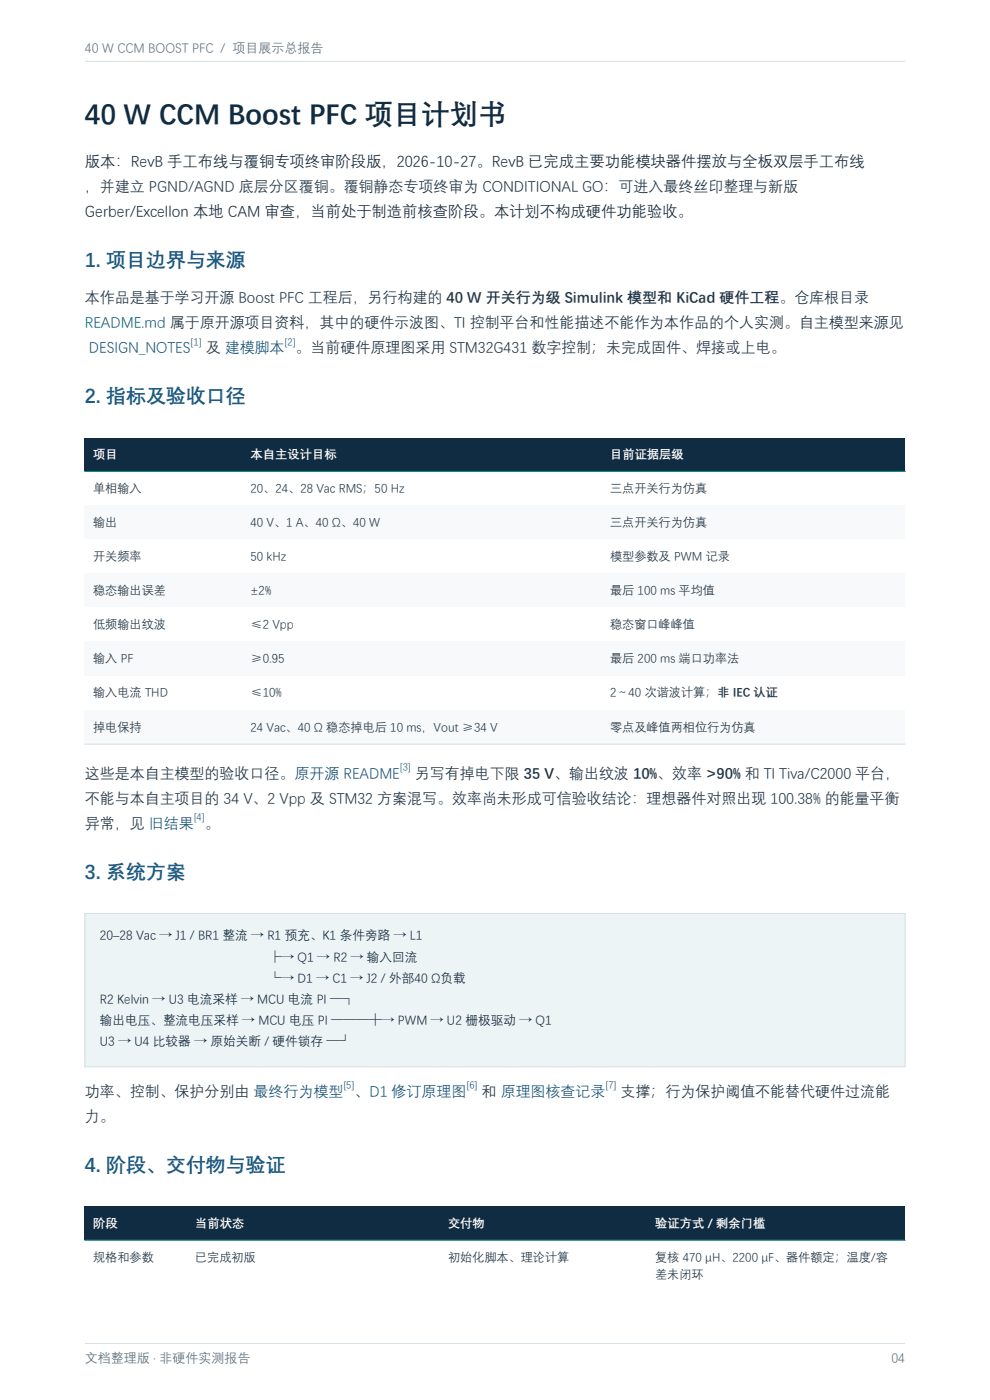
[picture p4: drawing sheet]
<svg xmlns="http://www.w3.org/2000/svg" width="210mm" height="297mm" viewBox="0 0 210 297" stroke-linecap="round" stroke-linejoin="round" font-family="sans-serif">
<defs><g id="words">
<text font-size="6" fill="#102c43" x="18" y="26">40 W CCM Boost PFC 项目计划书</text>
<g font-size="4.2" fill="#195a85">
<text x="18" y="56.3">1. 项目边界与来源</text>
<text x="18" y="85.3">2. 指标及验收口径</text>
<text x="18" y="186.2">3. 系统方案</text>
<text x="18" y="248.4">4. 阶段、交付物与验证</text>
</g>
<g font-size="3.2" fill="#1f2938">
<text x="18" y="35.2">版本：RevB 手工布线与覆铜专项终审阶段版，2026‐10‐27。RevB 已完成主要功能模块器件摆放与全板双层手工布线</text>
<text x="18" y="45.8">Gerber/Excellon 本地 CAM 审查，当前处于制造前核查阶段。本计划不构成硬件功能验收。</text>
</g>
<g font-size="3.2" fill="#243745">
<text x="18" y="40.5">，并建立 PGND/AGND 底层分区覆铜。覆铜静态专项终审为 CONDITIONAL GO：可进入最终丝印整理与新版</text>
<text x="18" y="64.1">本作品是基于学习开源 Boost PFC 工程后，另行构建的 40 W 开关行为级 Simulink 模型和 KiCad 硬件工程。仓库根目录</text>
<text x="43.6" y="74.7">及 建模脚本</text>
<text x="62.7" y="74.7">。当前硬件原理图采用 STM32G431 数字控制；未完成固件、焊接或上电。</text>
<text x="18" y="165">这些是本自主模型的验收口径。原开源 README</text>
<text x="88" y="165">另写有掉电下限 35 V、输出纹波 10%、效率 &gt;90% 和 TI Tiva/C2000 平台，</text>
<text x="18" y="170.3">不能与本自主项目的 34 V、2 Vpp 及 STM32 方案混写。效率尚未形成可信验收结论：理想器件对照出现 100.38% 的能量平衡</text>
<text x="18" y="175.6">异常，见 旧结果</text>
<text x="43.4" y="175.6">。</text>
<text x="18" y="232.5">功率、控制、保护分别由 最终行为模型</text>
<text x="75.2" y="232.5">、D1 修订原理图</text>
<text x="102.2" y="232.5">和 原理图核查记录</text>
<text x="131.6" y="232.5">支撑；行为保护阈值不能替代硬件过流能</text>
<text x="18" y="237.8">力。</text>
</g>
<text font-size="3.2" fill="#126d79" x="18" y="69.4">README.md 属于原开源项目资料，其中的硬件示波图、TI 控制平台和性能描述不能作为本作品的个人实测。自主模型来源见</text>
<text font-size="3.2" fill="#195a85" x="18.9" y="74.7">DESIGN_NOTES</text>
<g font-size="2.8" fill="#5e7180">
<text x="18" y="11">40 W CCM BOOST PFC / 项目展示总报告</text>
<text x="18" y="289">文档整理版 · 非硬件实测报告</text>
<text x="189.1" y="289">04</text>
</g>
<g font-size="2.7" fill="#102c43">
<text x="21.2" y="199.3">20–28 Vac → J1 / BR1 整流 → R1 预充、K1 条件旁路 → L1</text>
<text x="57" y="203.8">├→ Q1 → R2 → 输入回流</text>
<text x="57" y="208.3">└→ D1 → C1 → J2 / 外部40 Ω负载</text>
<text x="21.2" y="212.7">R2 Kelvin → U3 电流采样 → MCU 电流 PI ─┐</text>
<text x="21.2" y="217.2">输出电压、整流电压采样 → MCU 电压 PI ───┼→ PWM → U2 栅极驱动 → Q1</text>
<text x="21.2" y="221.7">U3 → U4 比较器 → 原始关断 / 硬件锁存 ─┘</text>
</g>
<g font-size="2.6" fill="#fff">
<text x="19.8" y="97.2">项目</text>
<text x="53.1" y="97.2">本自主设计目标</text>
<text x="129.4" y="97.2">目前证据层级</text>
<text x="19.8" y="260.3">阶段</text>
<text x="41.4" y="260.3">当前状态</text>
<text x="95" y="260.3">交付物</text>
<text x="139" y="260.3">验证方式 / 剩余门槛</text>
</g>
<g font-size="2.6" fill="#243745">
<text x="19.8" y="104.4">单相输入</text>
<text x="53.1" y="104.4">20、24、28 Vac RMS；50 Hz</text>
<text x="129.4" y="104.4">三点开关行为仿真</text>
<text x="19.8" y="111.6">输出</text>
<text x="53.1" y="111.6">40 V、1 A、40 Ω、40 W</text>
<text x="129.4" y="111.6">三点开关行为仿真</text>
<text x="19.8" y="118.8">开关频率</text>
<text x="53.1" y="118.8">50 kHz</text>
<text x="129.4" y="118.8">模型参数及 PWM 记录</text>
<text x="19.8" y="126">稳态输出误差</text>
<text x="53.1" y="126">±2%</text>
<text x="129.4" y="126">最后 100 ms 平均值</text>
<text x="19.8" y="133.3">低频输出纹波</text>
<text x="53.1" y="133.3">≤2 Vpp</text>
<text x="129.4" y="133.3">稳态窗口峰峰值</text>
<text x="19.8" y="140.5">输入 PF</text>
<text x="53.1" y="140.5">≥0.95</text>
<text x="129.4" y="140.5">最后 200 ms 端口功率法</text>
<text x="19.8" y="147.7">输入电流 THD</text>
<text x="53.1" y="147.7">≤10%</text>
<text x="129.4" y="147.7">2～40 次谐波计算；非 IEC 认证</text>
<text x="19.8" y="155">掉电保持</text>
<text x="53.1" y="155">24 Vac、40 Ω 稳态掉电后 10 ms，Vout ≥34 V</text>
<text x="129.4" y="155">零点及峰值两相位行为仿真</text>
<text x="19.8" y="267.5">规格和参数</text>
<text x="41.4" y="267.5">已完成初版</text>
<text x="95" y="267.5">初始化脚本、理论计算</text>
<text x="139" y="267.5">复核 470 µH、2200 µF、器件额定；温度/容</text>
<text x="139" y="271.2">差未闭环</text>
</g>
<g font-size="2.1" fill="#195a85">
<text x="40.4" y="73.1">[1]</text>
<text x="60.4" y="73.1">[2]</text>
<text x="84.8" y="163.5">[3]</text>
<text x="41.1" y="174">[4]</text>
<text x="72.8" y="230.9">[5]</text>
<text x="99" y="230.9">[6]</text>
<text x="128.4" y="230.9">[7]</text>
</g>
</g></defs>
<path d="M18 13h174M18 285h174" fill="none" stroke="#d4dfe5" stroke-width=".21"/>
<path d="M18 92.9h174v7.1h-174z" fill-rule="evenodd" fill="#102c43"/>
<path d="M18 100h174v7.2h-174z" fill-rule="evenodd" fill="#fff"/>
<path d="M18 107.2h174v7.3h-174z" fill-rule="evenodd" fill="#f7f9fa"/>
<path d="M18 114.5h174v7.2h-174z" fill-rule="evenodd" fill="#fff"/>
<path d="M18 121.7h174v7.2h-174z" fill-rule="evenodd" fill="#f7f9fa"/>
<path d="M18 128.9h174v7.3h-174z" fill-rule="evenodd" fill="#fff"/>
<path d="M18 136.2h174v7.2h-174z" fill-rule="evenodd" fill="#f7f9fa"/>
<path d="M18 143.4h174v7.2h-174z" fill-rule="evenodd" fill="#fff"/>
<path d="M18 150.6h174v7.3h-174z" fill-rule="evenodd" fill="#f7f9fa"/>
<path d="M18 100h174" fill="none" stroke="#058e8a" stroke-width=".25"/>
<path d="M18 157.9h174" fill="none" stroke="#d4dfe5" stroke-width=".21"/>
<path d="M18 193.8h174v32.5h-174z" fill-rule="evenodd" fill="#edf4f6"/>
<path d="M18 193.8h174v32.5h-174z" fill="none" stroke="#d4dfe5" stroke-width=".21"/>
<path d="M18 256h174v7.1h-174z" fill-rule="evenodd" fill="#102c43"/>
<path d="M18 263.1h174v11h-174z" fill-rule="evenodd" fill="#fff"/>
<path d="M18 263.1h174" fill="none" stroke="#058e8a" stroke-width=".25"/>
<g fill="#fff" stroke="#fff" stroke-width=".35">
<path d="M18 32.6h175.3v3.3h-175.3z"/>
<path d="M18 43.2h174.3v3.3h-174.3z"/>
</g>
<use href="#words"/>
</svg>
